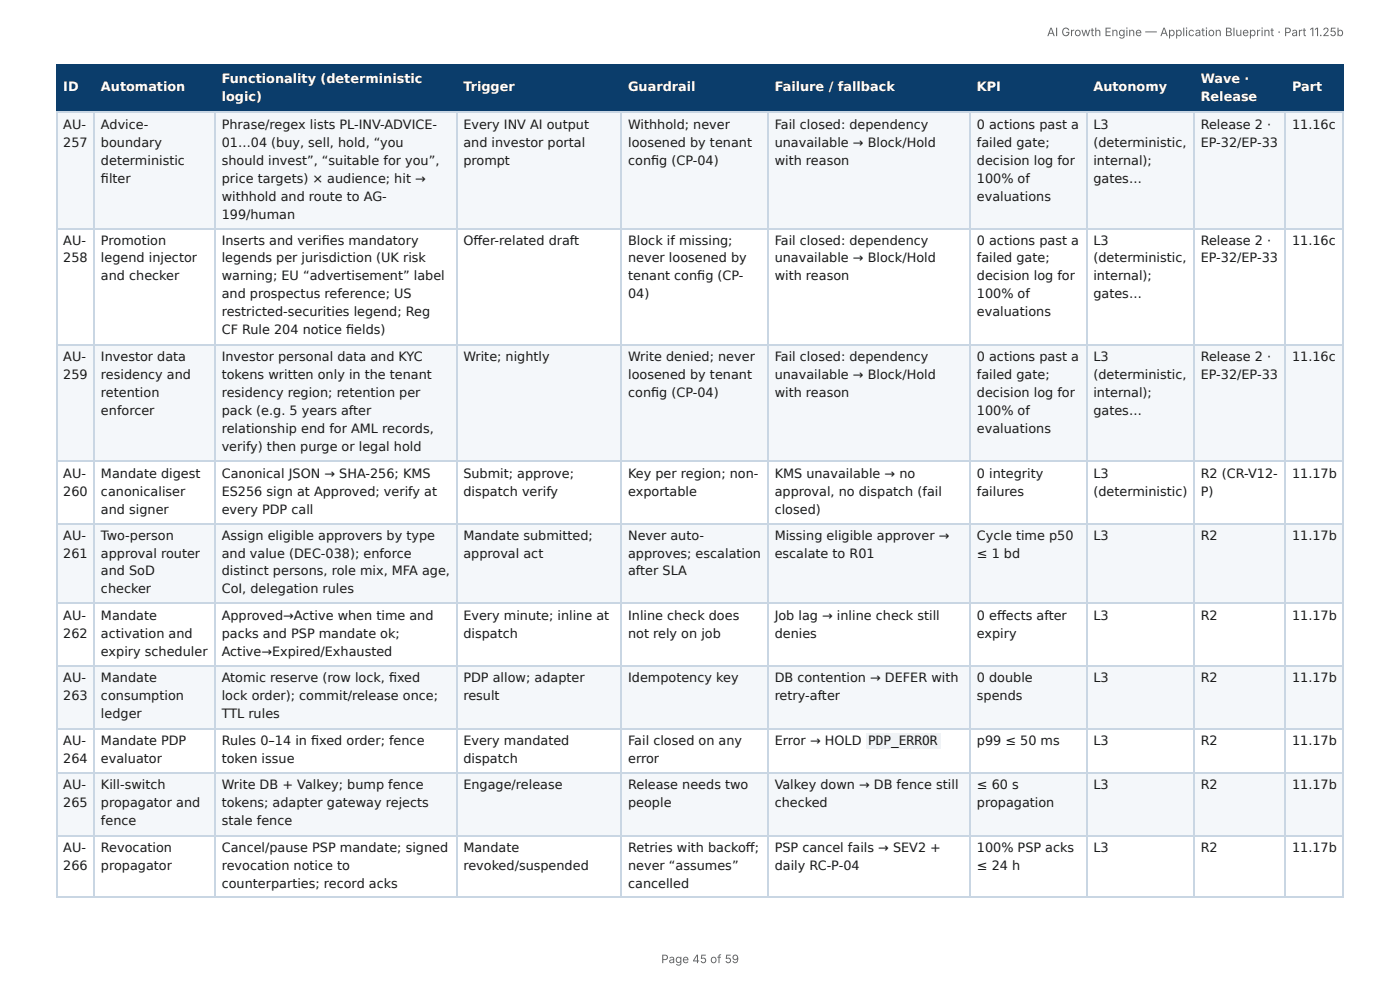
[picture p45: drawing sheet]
<svg xmlns="http://www.w3.org/2000/svg" width="297mm" height="210mm" viewBox="0 0 297 210" stroke-linecap="round" stroke-linejoin="round" font-family="sans-serif">
<defs><g id="words">
<g font-size="2.7" fill="#fff">
<text x="47.1" y="17.6">Functionality (deterministic</text>
<text x="255" y="17.6">Wave ·</text>
<text x="13.4" y="19.4">ID</text>
<text x="21.5" y="19.4">Automation</text>
<text x="47.1" y="21.4">logic)</text>
<text x="98.4" y="19.4">Trigger</text>
<text x="133.4" y="19.4">Guardrail</text>
<text x="164.5" y="19.4">Failure / fallback</text>
<text x="207.5" y="19.4">KPI</text>
<text x="232.2" y="19.4">Autonomy</text>
<text x="255" y="21.4">Release</text>
<text x="274.4" y="19.4">Part</text>
</g>
<g font-size="2.7" fill="#1a1a1a">
<text x="13.4" y="27.3">AU-</text>
<text x="21.5" y="27.3">Advice-</text>
<text x="47.1" y="27.3">Phrase/regex lists PL-INV-ADVICE-</text>
<text x="98.4" y="27.3">Every INV AI output</text>
<text x="133.4" y="27.3">Withhold; never</text>
<text x="164.5" y="27.3">Fail closed: dependency</text>
<text x="207.5" y="27.3">0 actions past a</text>
<text x="232.2" y="27.3">L3</text>
<text x="255" y="27.3">Release 2 ·</text>
<text x="274.4" y="27.3">11.16c</text>
<text x="13.4" y="31.1">257</text>
<text x="21.5" y="31.1">boundary</text>
<text x="21.5" y="35">deterministic</text>
<text x="47.1" y="31.1">01…04 (buy, sell, hold, “you</text>
<text x="47.1" y="35">should invest”, “suitable for you”,</text>
<text x="98.4" y="31.1">and investor portal</text>
<text x="98.4" y="35">prompt</text>
<text x="133.4" y="31.1">loosened by tenant</text>
<text x="133.4" y="35">confi g (CP-04)</text>
<text x="164.5" y="31.1">unavailable → Block/Hold</text>
<text x="164.5" y="35">with reason</text>
<text x="207.5" y="31.1">failed gate;</text>
<text x="207.5" y="35">decision log for</text>
<text x="232.2" y="31.1">(deterministic,</text>
<text x="232.2" y="35">internal);</text>
<text x="255" y="31.1">EP-32/EP-33</text>
<text x="21.5" y="38.8">fi lter</text>
<text x="47.1" y="38.8">price targets) × audience; hit →</text>
<text x="207.5" y="38.8">100% of</text>
<text x="232.2" y="38.8">gates…</text>
<text x="47.1" y="42.6">withhold and route to AG-</text>
<text x="47.1" y="46.5">199/human</text>
<text x="207.5" y="42.6">evaluations</text>
<text x="13.4" y="52.1">AU-</text>
<text x="21.5" y="52.1">Promotion</text>
<text x="47.1" y="52.1">Inserts and verifi es mandatory</text>
<text x="98.4" y="52.1">Off er-related draft</text>
<text x="133.4" y="52.1">Block if missing;</text>
<text x="164.5" y="52.1">Fail closed: dependency</text>
<text x="207.5" y="52.1">0 actions past a</text>
<text x="232.2" y="52.1">L3</text>
<text x="255" y="52.1">Release 2 ·</text>
<text x="274.4" y="52.1">11.16c</text>
<text x="13.4" y="55.7">258</text>
<text x="21.5" y="55.7">legend injector</text>
<text x="21.5" y="59.5">and checker</text>
<text x="47.1" y="55.7">legends per jurisdiction (UK risk</text>
<text x="47.1" y="59.5">warning; EU “advertisement” label</text>
<text x="133.4" y="55.7">never loosened by</text>
<text x="133.4" y="59.5">tenant confi g (CP-</text>
<text x="164.5" y="55.7">unavailable → Block/Hold</text>
<text x="164.5" y="59.5">with reason</text>
<text x="207.5" y="55.7">failed gate;</text>
<text x="207.5" y="59.5">decision log for</text>
<text x="232.2" y="55.7">(deterministic,</text>
<text x="232.2" y="59.5">internal);</text>
<text x="255" y="55.7">EP-32/EP-33</text>
<text x="47.1" y="63.3">and prospectus reference; US</text>
<text x="133.4" y="63.3">04)</text>
<text x="207.5" y="63.3">100% of</text>
<text x="232.2" y="63.3">gates…</text>
<text x="47.1" y="67.2">restricted-securities legend; Reg</text>
<text x="47.1" y="71">CF Rule 204 notice fi elds)</text>
<text x="207.5" y="67.2">evaluations</text>
<text x="13.4" y="76.6">AU-</text>
<text x="21.5" y="76.6">Investor data</text>
<text x="47.1" y="76.6">Investor personal data and KYC</text>
<text x="98.4" y="76.6">Write; nightly</text>
<text x="133.4" y="76.6">Write denied; never</text>
<text x="164.5" y="76.6">Fail closed: dependency</text>
<text x="207.5" y="76.6">0 actions past a</text>
<text x="232.2" y="76.6">L3</text>
<text x="255" y="76.6">Release 2 ·</text>
<text x="274.4" y="76.6">11.16c</text>
<text x="13.4" y="80.5">259</text>
<text x="21.5" y="80.5">residency and</text>
<text x="47.1" y="80.5">tokens written only in the tenant</text>
<text x="133.4" y="80.5">loosened by tenant</text>
<text x="164.5" y="80.5">unavailable → Block/Hold</text>
<text x="207.5" y="80.5">failed gate;</text>
<text x="232.2" y="80.5">(deterministic,</text>
<text x="255" y="80.5">EP-32/EP-33</text>
<text x="21.5" y="84.3">retention</text>
<text x="21.5" y="88.1">enforcer</text>
<text x="47.1" y="84.3">residency region; retention per</text>
<text x="47.1" y="88.1">pack (e.g. 5 years after</text>
<text x="133.4" y="84.3">confi g (CP-04)</text>
<text x="164.5" y="84.3">with reason</text>
<text x="207.5" y="84.3">decision log for</text>
<text x="207.5" y="88.1">100% of</text>
<text x="232.2" y="84.3">internal);</text>
<text x="232.2" y="88.1">gates…</text>
<text x="47.1" y="92">relationship end for AML records,</text>
<text x="47.1" y="95.8">verify) then purge or legal hold</text>
<text x="207.5" y="92">evaluations</text>
<text x="13.4" y="101.4">AU-</text>
<text x="21.5" y="101.4">Mandate digest</text>
<text x="47.1" y="101.4">Canonical JSON → SHA-256; KMS</text>
<text x="98.4" y="101.4">Submit; approve;</text>
<text x="133.4" y="101.4">Key per region; non-</text>
<text x="164.5" y="101.4">KMS unavailable → no</text>
<text x="207.5" y="101.4">0 integrity</text>
<text x="232.2" y="101.4">L3</text>
<text x="255" y="101.4">R2 (CR-V12-</text>
<text x="274.4" y="101.4">11.17b</text>
<text x="13.4" y="105.3">260</text>
<text x="21.5" y="105.3">canonicaliser</text>
<text x="47.1" y="105.3">ES256 sign at Approved; verify at</text>
<text x="98.4" y="105.3">dispatch verify</text>
<text x="133.4" y="105.3">exportable</text>
<text x="164.5" y="105.3">approval, no dispatch (fail</text>
<text x="207.5" y="105.3">failures</text>
<text x="232.2" y="105.3">(deterministic)</text>
<text x="255" y="105.3">P)</text>
<text x="21.5" y="109.1">and signer</text>
<text x="47.1" y="109.1">every PDP call</text>
<text x="164.5" y="109.1">closed)</text>
<text x="13.4" y="114.7">AU-</text>
<text x="13.4" y="118.5">261</text>
<text x="21.5" y="114.7">Two-person</text>
<text x="21.5" y="118.5">approval router</text>
<text x="47.1" y="114.7">Assign eligible approvers by type</text>
<text x="47.1" y="118.5">and value (DEC-038); enforce</text>
<text x="98.4" y="114.7">Mandate submitted;</text>
<text x="98.4" y="118.5">approval act</text>
<text x="133.4" y="114.7">Never auto-</text>
<text x="133.4" y="118.5">approves; escalation</text>
<text x="164.5" y="114.7">Missing eligible approver →</text>
<text x="164.5" y="118.5">escalate to R01</text>
<text x="207.5" y="114.7">Cycle time p50</text>
<text x="207.5" y="118.5">≤ 1 bd</text>
<text x="232.2" y="114.7">L3</text>
<text x="255" y="114.7">R2</text>
<text x="274.4" y="114.7">11.17b</text>
<text x="21.5" y="122.1">and SoD</text>
<text x="21.5" y="126">checker</text>
<text x="47.1" y="122.1">distinct persons, role mix, MFA age,</text>
<text x="47.1" y="126">CoI, delegation rules</text>
<text x="133.4" y="122.1">after SLA</text>
<text x="13.4" y="131.6">AU-</text>
<text x="21.5" y="131.6">Mandate</text>
<text x="47.1" y="131.6">Approved→Active when time and</text>
<text x="98.4" y="131.6">Every minute; inline at</text>
<text x="133.4" y="131.6">Inline check does</text>
<text x="164.5" y="131.6">Job lag → inline check still</text>
<text x="207.5" y="131.6">0 eff ects after</text>
<text x="232.2" y="131.6">L3</text>
<text x="255" y="131.6">R2</text>
<text x="274.4" y="131.6">11.17b</text>
<text x="13.4" y="135.4">262</text>
<text x="21.5" y="135.4">activation and</text>
<text x="47.1" y="135.4">packs and PSP mandate ok;</text>
<text x="98.4" y="135.4">dispatch</text>
<text x="133.4" y="135.4">not rely on job</text>
<text x="164.5" y="135.4">denies</text>
<text x="207.5" y="135.4">expiry</text>
<text x="21.5" y="139.2">expiry scheduler</text>
<text x="47.1" y="139.2">Active→Expired/Exhausted</text>
<text x="13.4" y="144.9">AU-</text>
<text x="13.4" y="148.7">263</text>
<text x="21.5" y="144.9">Mandate</text>
<text x="21.5" y="148.7">consumption</text>
<text x="47.1" y="144.9">Atomic reserve (row lock, fi xed</text>
<text x="47.1" y="148.7">lock order); commit/release once;</text>
<text x="98.4" y="144.9">PDP allow; adapter</text>
<text x="98.4" y="148.7">result</text>
<text x="133.4" y="144.9">Idempotency key</text>
<text x="164.5" y="144.9">DB contention → DEFER with</text>
<text x="164.5" y="148.7">retry-after</text>
<text x="207.5" y="144.9">0 double</text>
<text x="207.5" y="148.7">spends</text>
<text x="232.2" y="144.9">L3</text>
<text x="255" y="144.9">R2</text>
<text x="274.4" y="144.9">11.17b</text>
<text x="21.5" y="152.5">ledger</text>
<text x="47.1" y="152.5">TTL rules</text>
<text x="13.4" y="158.2">AU-</text>
<text x="13.4" y="162">264</text>
<text x="21.5" y="158.2">Mandate PDP</text>
<text x="21.5" y="162">evaluator</text>
<text x="47.1" y="158.2">Rules 0–14 in fi xed order; fence</text>
<text x="47.1" y="162">token issue</text>
<text x="98.4" y="158.2">Every mandated</text>
<text x="98.4" y="162">dispatch</text>
<text x="133.4" y="158.2">Fail closed on any</text>
<text x="133.4" y="162">error</text>
<text x="164.5" y="158.2">Error → HOLD</text>
<text x="184.4" y="158.2">PDP_ERROR</text>
<text x="207.5" y="158.2">p99 ≤ 50 ms</text>
<text x="232.2" y="158.2">L3</text>
<text x="255" y="158.2">R2</text>
<text x="274.4" y="158.2">11.17b</text>
<text x="13.4" y="167.6">AU-</text>
<text x="21.5" y="167.6">Kill-switch</text>
<text x="47.1" y="167.6">Write DB + Valkey; bump fence</text>
<text x="98.4" y="167.6">Engage/release</text>
<text x="133.4" y="167.6">Release needs two</text>
<text x="164.5" y="167.6">Valkey down → DB fence still</text>
<text x="207.5" y="167.6">≤ 60 s</text>
<text x="232.2" y="167.6">L3</text>
<text x="255" y="167.6">R2</text>
<text x="274.4" y="167.6">11.17b</text>
<text x="13.4" y="171.4">265</text>
<text x="21.5" y="171.4">propagator and</text>
<text x="47.1" y="171.4">tokens; adapter gateway rejects</text>
<text x="133.4" y="171.4">people</text>
<text x="164.5" y="171.4">checked</text>
<text x="207.5" y="171.4">propagation</text>
<text x="21.5" y="175.3">fence</text>
<text x="47.1" y="175.3">stale fence</text>
<text x="13.4" y="180.9">AU-</text>
<text x="13.4" y="184.7">266</text>
<text x="21.5" y="180.9">Revocation</text>
<text x="21.5" y="184.7">propagator</text>
<text x="47.1" y="180.9">Cancel/pause PSP mandate; signed</text>
<text x="47.1" y="184.7">revocation notice to</text>
<text x="98.4" y="180.9">Mandate</text>
<text x="98.4" y="184.7">revoked/suspended</text>
<text x="133.4" y="180.9">Retries with backoff ;</text>
<text x="133.4" y="184.7">never “assumes”</text>
<text x="164.5" y="180.9">PSP cancel fails → SEV2 +</text>
<text x="164.5" y="184.7">daily RC-P-04</text>
<text x="207.5" y="180.9">100% PSP acks</text>
<text x="207.5" y="184.7">≤ 24 h</text>
<text x="232.2" y="180.9">L3</text>
<text x="255" y="180.9">R2</text>
<text x="274.4" y="180.9">11.17b</text>
<text x="47.1" y="188.6">counterparties; record acks</text>
<text x="133.4" y="188.6">cancelled</text>
</g>
<g font-size="2.5" fill="#666">
<text x="222.4" y="7.7">AI Growth Engine — Application Blueprint · Part 11.25b</text>
<text x="140.4" y="204.5">Page 45 of 59</text>
</g>
</g></defs>
<g fill="#0b3d6b">
<path d="M12.2 14h7.9v9.7h-7.9z"/>
<path d="M20.1 14h25.5v9.7h-25.5z"/>
<path d="M45.6 14h51.4v9.7h-51.4z"/>
<path d="M97 14h35v9.7h-35z"/>
<path d="M132 14h31.2v9.7h-31.2z"/>
<path d="M163.2 14h42.9v9.7h-42.9z"/>
<path d="M206.1 14h24.8v9.7h-24.8z"/>
<path d="M230.9 14h22.8v9.7h-22.8z"/>
<path d="M253.7 14h19.4v9.7h-19.4z"/>
<path d="M273.1 14h12.3v9.7h-12.3z"/>
</g>
<g fill="#f4f7fa">
<path d="M12.2 23.7h7.9v24.8h-7.9z"/>
<path d="M20.1 23.7h25.5v24.8h-25.5z"/>
<path d="M45.6 23.7h51.4v24.8h-51.4z"/>
<path d="M97 23.7h35v24.8h-35z"/>
<path d="M132 23.7h31.2v24.8h-31.2z"/>
<path d="M163.2 23.7h42.9v24.8h-42.9z"/>
<path d="M206.1 23.7h24.8v24.8h-24.8z"/>
<path d="M230.9 23.7h22.8v24.8h-22.8z"/>
<path d="M253.7 23.7h19.4v24.8h-19.4z"/>
<path d="M273.1 23.7h12.3v24.8h-12.3z"/>
<path d="M12.2 73.3h7.9v24.5h-7.9z"/>
<path d="M20.1 73.3h25.5v24.5h-25.5z"/>
<path d="M45.6 73.3h51.4v24.5h-51.4z"/>
<path d="M97 73.3h35v24.5h-35z"/>
<path d="M132 73.3h31.2v24.5h-31.2z"/>
<path d="M163.2 73.3h42.9v24.5h-42.9z"/>
<path d="M206.1 73.3h24.8v24.5h-24.8z"/>
<path d="M230.9 73.3h22.8v24.5h-22.8z"/>
<path d="M253.7 73.3h19.4v24.5h-19.4z"/>
<path d="M273.1 73.3h12.3v24.5h-12.3z"/>
<path d="M12.2 111.1h7.9v17.2h-7.9z"/>
<path d="M20.1 111.1h25.5v17.2h-25.5z"/>
<path d="M45.6 111.1h51.4v17.2h-51.4z"/>
<path d="M97 111.1h35v17.2h-35z"/>
<path d="M132 111.1h31.2v17.2h-31.2z"/>
<path d="M163.2 111.1h42.9v17.2h-42.9z"/>
<path d="M206.1 111.1h24.8v17.2h-24.8z"/>
<path d="M230.9 111.1h22.8v17.2h-22.8z"/>
<path d="M253.7 111.1h19.4v17.2h-19.4z"/>
<path d="M273.1 111.1h12.3v17.2h-12.3z"/>
<path d="M12.2 141.5h7.9v13.1h-7.9z"/>
<path d="M20.1 141.5h25.5v13.1h-25.5z"/>
<path d="M45.6 141.5h51.4v13.1h-51.4z"/>
<path d="M97 141.5h35v13.1h-35z"/>
<path d="M132 141.5h31.2v13.1h-31.2z"/>
<path d="M163.2 141.5h42.9v13.1h-42.9z"/>
<path d="M206.1 141.5h24.8v13.1h-24.8z"/>
<path d="M230.9 141.5h22.8v13.1h-22.8z"/>
<path d="M253.7 141.5h19.4v13.1h-19.4z"/>
<path d="M273.1 141.5h12.3v13.1h-12.3z"/>
<path d="M12.2 164h7.9v13.3h-7.9z"/>
<path d="M20.1 164h25.5v13.3h-25.5z"/>
<path d="M45.6 164h51.4v13.3h-51.4z"/>
<path d="M97 164h35v13.3h-35z"/>
<path d="M132 164h31.2v13.3h-31.2z"/>
<path d="M163.2 164h42.9v13.3h-42.9z"/>
<path d="M206.1 164h24.8v13.3h-24.8z"/>
<path d="M230.9 164h22.8v13.3h-22.8z"/>
<path d="M253.7 164h19.4v13.3h-19.4z"/>
<path d="M273.1 164h12.3v13.3h-12.3z"/>
</g>
<g fill="none" stroke="#0b3d6b" stroke-width=".26">
<path d="M11.9 13.9h273.5M12 13.8v10.2M20 13.8v10.2M45.8 13.8v10.2M97.1 13.8v10.2M131.9 13.8v10.2M163.1 13.8v10.2M206 13.8v10.2M230.8 13.8v10.2M253.5 13.8v10.2M273 13.8v10.2M285.2 13.8v10.2"/>
<path d="M11.9 23.9h273.5"/>
</g>
<g fill="none" stroke="#c9d6e3" stroke-width=".26">
<path d="M11.9 23.9h273.5M12 24v166.6M20 24v166.6M45.8 24v166.6M97.1 24v166.6M131.9 24v166.6M163.1 24v166.6M206 24v166.6M230.8 24v166.6M253.5 24v166.6M273 24v166.6M285.2 24v166.6"/>
<path d="M11.9 48.6h273.5M11.9 73.2h273.5M11.9 98h273.5M11.9 111.3h273.5M11.9 128.1h273.5M11.9 141.4h273.5M11.9 154.7h273.5M11.9 164.2h273.5M11.9 177.4h273.5M11.9 190.5h273.5"/>
</g>
<path d="M183.9 155.6h15.8v3.3h-15.8z" fill="#eef2f6"/>
<use href="#words"/>
</svg>
